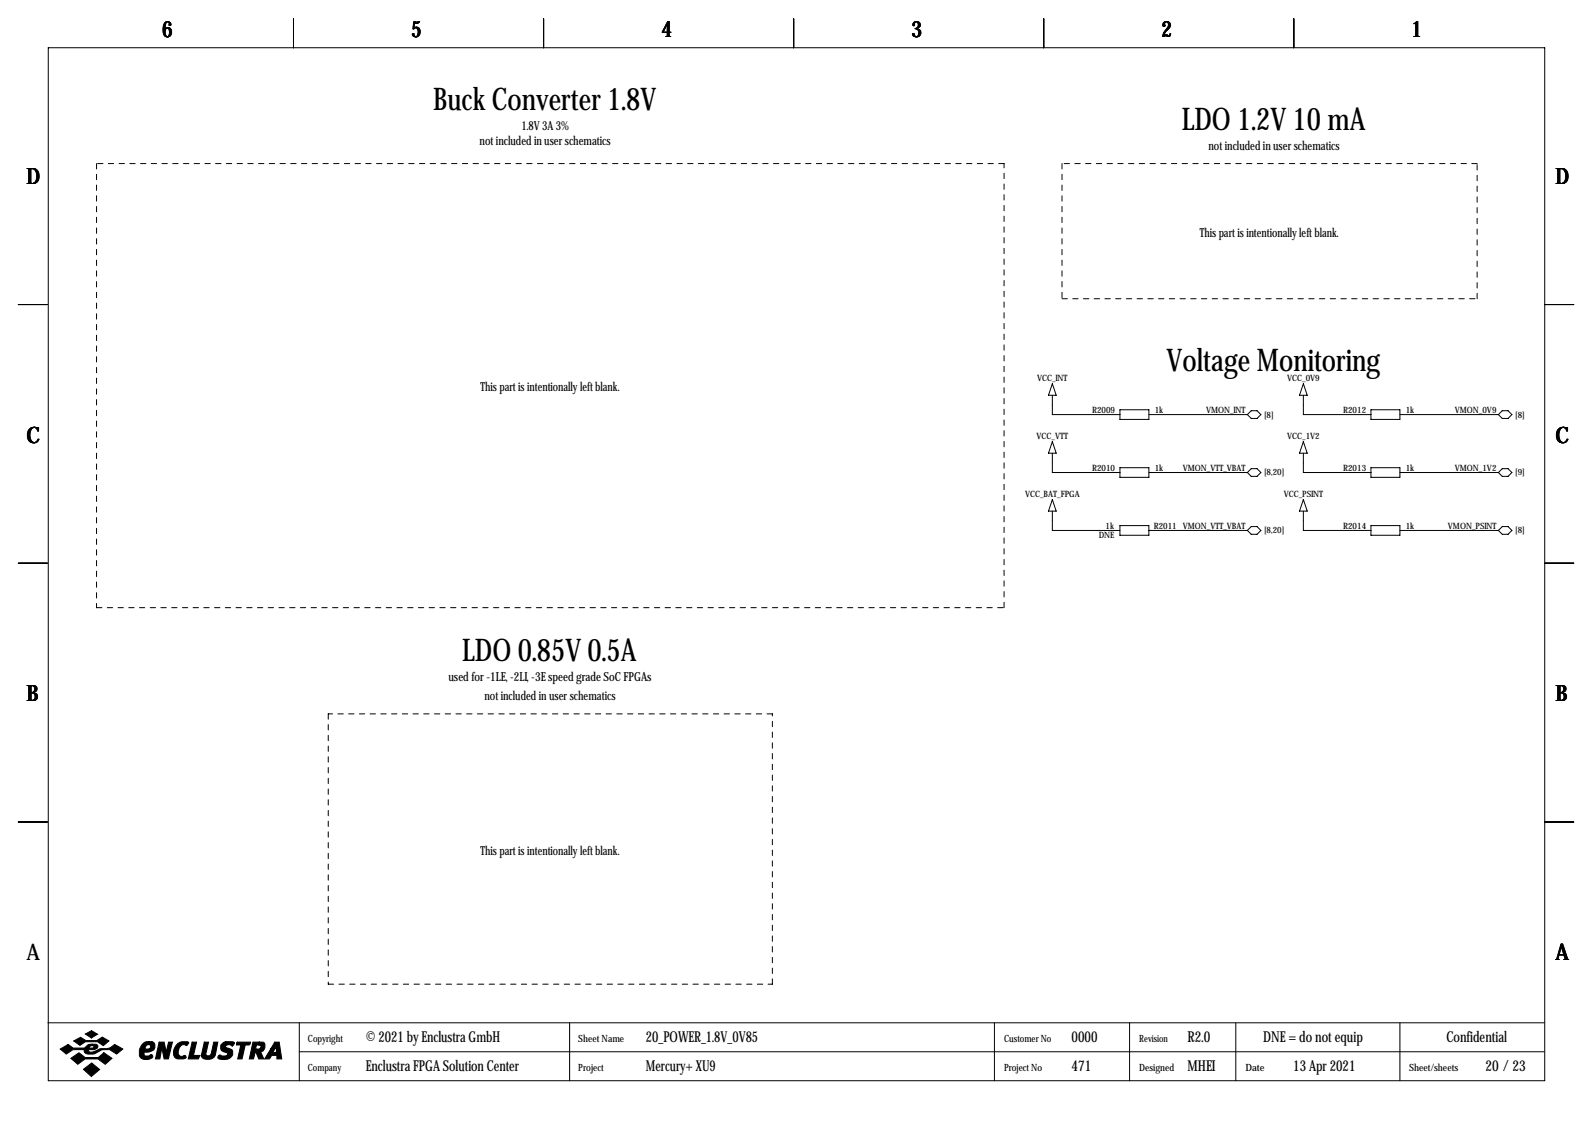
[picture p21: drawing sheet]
<svg xmlns="http://www.w3.org/2000/svg" width="419mm" height="297mm" viewBox="0 0 419 297" stroke-linecap="round" stroke-linejoin="round" font-family="sans-serif">
<defs><g id="words">
<g font-size="8.2">
<text x="113.9" y="29.1">Buck Converter 1.8V</text>
<text x="310.9" y="34.1">LDO 1.2V 10 mA</text>
<text x="306.9" y="97.6">Voltage Monitoring</text>
<text x="121.6" y="173.8">LDO 0.85V 0.5A</text>
</g>
<g font-size="5.9">
<text x="42.7" y="9.8">6</text>
<text x="108.2" y="9.8">5</text>
<text x="174" y="9.8">4</text>
<text x="239.8" y="9.8">3</text>
<text x="305.6" y="9.8">2</text>
<text x="371.3" y="9.8">1</text>
<text x="7" y="48.4">D</text>
<text x="409.2" y="48.4">D</text>
<text x="7" y="116.4">C</text>
<text x="409.2" y="116.4">C</text>
<text x="7" y="184.5">B</text>
<text x="409.2" y="184.5">B</text>
<text x="7" y="252.6">A</text>
<text x="409.2" y="252.6">A</text>
</g>
<g font-size="4">
<text x="96.3" y="274.2">© 2021 by Enclustra GmbH</text>
<text x="169.9" y="274.2">20_POWER_1.8V_0V85</text>
<text x="281.9" y="274.2">0000</text>
<text x="312.4" y="274.2">R2.0</text>
<text x="332.3" y="274.2">DNE = do not equip</text>
<text x="380.5" y="274.2">Confidential</text>
<text x="96.3" y="281.8">Enclustra FPGA Solution Center</text>
<text x="169.9" y="281.8">Mercury+ XU9</text>
<text x="281.9" y="281.8">471</text>
<text x="312.4" y="281.8">MHEI</text>
<text x="340.3" y="281.8">13 Apr 2021</text>
<text x="390.9" y="281.8">20/23</text>
</g>
<g font-size="3.3">
<text x="137.2" y="34.1">1.8V 3A 3%</text>
<text x="126.2" y="38.2">not included in user schematics</text>
<text x="318" y="39.5">not included in user schematics</text>
<text x="315.7" y="62.3">This part is intentionally left blank.</text>
<text x="126.4" y="103">This part is intentionally left blank.</text>
<text x="118" y="179.2">used for -1LE, -2LI, -3E speed grade SoC FPGAs</text>
<text x="127.5" y="184.3">not included in user schematics</text>
<text x="126.4" y="224.9">This part is intentionally left blank.</text>
</g>
<g font-size="2.6">
<text x="81" y="274.2">Copyright</text>
<text x="152.1" y="274.2">Sheet Name</text>
<text x="264.2" y="274.2">Customer No</text>
<text x="299.7" y="274.2">Revision</text>
<text x="81" y="281.8">Company</text>
<text x="152.1" y="281.8">Project</text>
<text x="264.2" y="281.8">Project No</text>
<text x="299.7" y="281.8">Designed</text>
<text x="327.7" y="281.8">Date</text>
<text x="370.7" y="281.8">Sheet/sheets</text>
</g>
<g font-size="2.3">
<text x="272.8" y="100.2">VCC_INT</text>
<text x="338.6" y="100.2">VCC_0V9</text>
<text x="287.3" y="108.6">R2009</text>
<text x="303.8" y="108.6">1k</text>
<text x="317.3" y="108.7">VMON_INT</text>
<text x="332.6" y="109.8">[8]</text>
<text x="353.4" y="108.6">R2012</text>
<text x="369.8" y="108.6">1k</text>
<text x="382.8" y="108.7">VMON_0V9</text>
<text x="398.6" y="109.8">[8]</text>
<text x="272.7" y="115.4">VCC_VTT</text>
<text x="338.6" y="115.4">VCC_1V2</text>
<text x="287.3" y="123.8">R2010</text>
<text x="303.8" y="123.8">1k</text>
<text x="311.2" y="123.9">VMON_VTT_VBAT</text>
<text x="332.6" y="125.1">[8,20]</text>
<text x="353.4" y="123.8">R2013</text>
<text x="369.8" y="123.8">1k</text>
<text x="382.8" y="123.9">VMON_1V2</text>
<text x="398.6" y="125.1">[9]</text>
<text x="269.7" y="130.7">VCC_BAT_FPGA</text>
<text x="337.7" y="130.7">VCC_PSINT</text>
<text x="289.1" y="141.6">DNE</text>
<text x="290.9" y="139.1">1k</text>
<text x="303.5" y="139.1">R2011 VMON_VTT_VBAT</text>
<text x="332.6" y="140.3">[8,20]</text>
<text x="353.4" y="139.1">R2014</text>
<text x="369.8" y="139.1">1k</text>
<text x="380.9" y="139.2">VMON_PSINT</text>
<text x="398.6" y="140.3">[8]</text>
</g>
</g></defs>
<g fill="none" stroke="#000" stroke-width=".26">
<path d="M12.7 12.6h393.7v271.7h-393.7zM77.2 4.9v7.7M143 4.9v7.7M208.8 4.9v7.7M274.6 4.9v7.7M340.4 4.9v7.7M4.8 80.1h7.6M406.4 80.1h7.6M276.9 104v5.1h17.7M276.9 119.2v5.1h17.7M276.9 101l1 3h-2.1zM276.9 116.2l1 3h-2.1z"/>
<path d="M294.6 107.8h7.7v2.5h-7.7zM302.3 109.1h25.9M329.2 108.1h1.5l1 1-1 1h-1.5l-1-1zM342.9 104v5.1h17.8M342.9 119.2v5.1h17.8M342.9 101l1 3h-2zM342.9 116.2l1 3h-2zM360.7 107.8h7.6v2.5h-7.6zM368.3 109.1h25.9M394.2 109.1l1-1h1.5l1.1 1-1.1 1h-1.5zM276.9 134.5v5.1h17.7M276.9 131.4l1 3.1h-2.1z"/>
<path d="M294.6 138.3h7.7v2.5h-7.7zM294.6 123h7.7v2.6h-7.7zM302.3 139.6h25.9M302.3 124.3h25.9M328.2 139.6l1-1.1h1.5l1 1.1-1 1h-1.5zM329.2 123.3h1.5l1 1-1 1h-1.5l-1-1zM342.9 134.5v5.1h17.8M342.9 131.4l1 3.1h-2zM360.7 123h7.6v2.6h-7.6zM360.7 138.3h7.6v2.5h-7.6zM368.3 139.6h25.9M368.3 124.3h25.9"/>
<path d="M394.2 124.3l1-1h1.5l1.1 1-1.1 1h-1.5zM395.2 138.5h1.5l1.1 1.1-1.1 1h-1.5l-1-1zM4.8 148.2h7.6M406.4 148.2h7.6M4.8 216.3h7.6M406.4 216.3h7.6M12.6 269.1h393.7M78.7 269.1v15.2M78.7 276.7h327.6M149.9 269.1v15.2M261.6 269.1v15.2M297.2 269.1v15.2"/>
<path d="M325.1 269.1v15.2M368.3 269.1v15.2"/>
</g>
<g fill="#000" stroke="#000" stroke-width=".26">
<path d="M15.8 276l2.1-1.2 1.4 1h2.8l.3-.2a1.77 1.77 0 0 1 1.9-.9v.4l-.6 .2-.2 .5h.9l.3-.3-.2-.4h-.2v-.4l1.1 .1 .4 .3a.92 .92 0 0 1-1 1.1h-1.4l-.1 .1 .1 .4a3.7 3.7 0 0 0 3-.8 4 4 0 0 0 3.8-1.1l2.1 1.2-1.6 1.3a4 4 0 0 0-5.5-.2 2.66 2.66 0 0 1-2.9-.2l-.1-.7h-3l-1.8 1.1zM19.4 273.9l1.8-1 1.4 .9h2.9l1.4-.9 1.8 1-1.5 1.2-1.5-1h-3.2l-1.5 .9zM22.5 272l1.6-.8 1.6 .9-1.6 1zM18.6 278.4l2.2-1.4 1.6 1.2h3.5l1.4-1.2 2.2 1.4-1.8 1.6-1.9-1.4h-3.4l-1.9 1.4zM37.4 274.7a1.75 1.75 0 0 1 1.8-.6v.7a.82 .82 0 0 0-.8 1.2h.6a.6 .6 0 0 0 .6-.5 .6 .6 0 0 0-.4-.7v-.7h.8l.5 .3a1.61 1.61 0 0 1 0 1.7 1.61 1.61 0 0 1-1.5 .7h-1v.9l1.1 .1 .7-.4 .4 .4a1.06 1.06 0 0 1-1.3 1 1.82 1.82 0 0 1-2.2-1.1 3.5 3.5 0 0 1 .7-3zM41.9 274.2h1.3l.5 2.6 .6-2.6h1.1l-1.1 4.4h-1.1l-.6-2.9-.5 2.9h-1.2zM46.7 274.6a2.78 2.78 0 0 1 2.9-.4l-.4 .9a1.32 1.32 0 0 0-2.1 .8l-.2 .8a.98 .98 0 0 0 1.1 1.2 .55 .55 0 0 1 .6-.2 .55 .55 0 0 1 .4 .6l-.7 .3h-1.6a1.79 1.79 0 0 1-.8-2.7zM50.5 274.2h1.2l-.8 3.5h1.7l-.4 .9h-2.7zM53.7 274.2h1.2l-.7 3.1a.73 .73 0 0 0 .7 .5 .73 .73 0 0 0 .7-.6l.6-3h1.1l-.7 3.4a2.15 2.15 0 0 1-3.6 .2zM58.3 274.7l.5-.4 .6-.2h1.8l.5 .2-.4 .8h-.3a.94 .94 0 0 0-1.7 .3l1.7 .8a1.71 1.71 0 0 1-.1 1.8 1.71 1.71 0 0 1-1.7 .8h-.8a.73 .73 0 0 1-1-.8 .46 .46 0 0 1 .3-.4 .46 .46 0 0 1 .5 .1l1 .1a.52 .52 0 0 0 .6-.2 .52 .52 0 0 0-.2-.7 1.39 1.39 0 0 1-1.4-.6 1.39 1.39 0 0 1 .1-1.6zM62.2 274.4l.2-.2h3.5l-.1 .4-.3 .3h-1l-.8 3.7h-1.2l.8-3.7h-1.1zM66.5 274.2h1.7v.7h-.7l-.2 1.1h.9l.3-.3a.44 .44 0 0 0 .1-.5 .44 .44 0 0 0-.4-.3v-.7h1l.5 .5v.9a1.03 1.03 0 0 1-1.2 1l.9 2h-1.3l-.8-1.8h-.1l-.5 1.8h-1.1z"/>
<path d="M72.3 274.2h1.2l.6 4.4h-1.3v-.9h-1.3l-.6 .9h-1.3l1.7-2.7h1l-.4 .8 .2 .2h.4l.2-.2v-1.5l-.4 .7h-1zM21.9 281.3l2.2-1.6 2.1 1.7-2.2 1.8z"/>
</g>
<path d="M25.4 43v116.9M264.2 43h-238.8M279.4 43v35.6M388.6 43h-109.2M279.4 78.6h109.2M388.6 78.6v-35.6M25.4 159.9h238.8M264.2 159.9v-116.9M86.4 187.8v71.1M203.2 187.8h-116.8M86.4 258.9h116.8M203.2 258.9v-71.1" fill="none" stroke="#000" stroke-width=".26" stroke-dasharray="1.4 1.4"/>
<use href="#words"/>
</svg>
